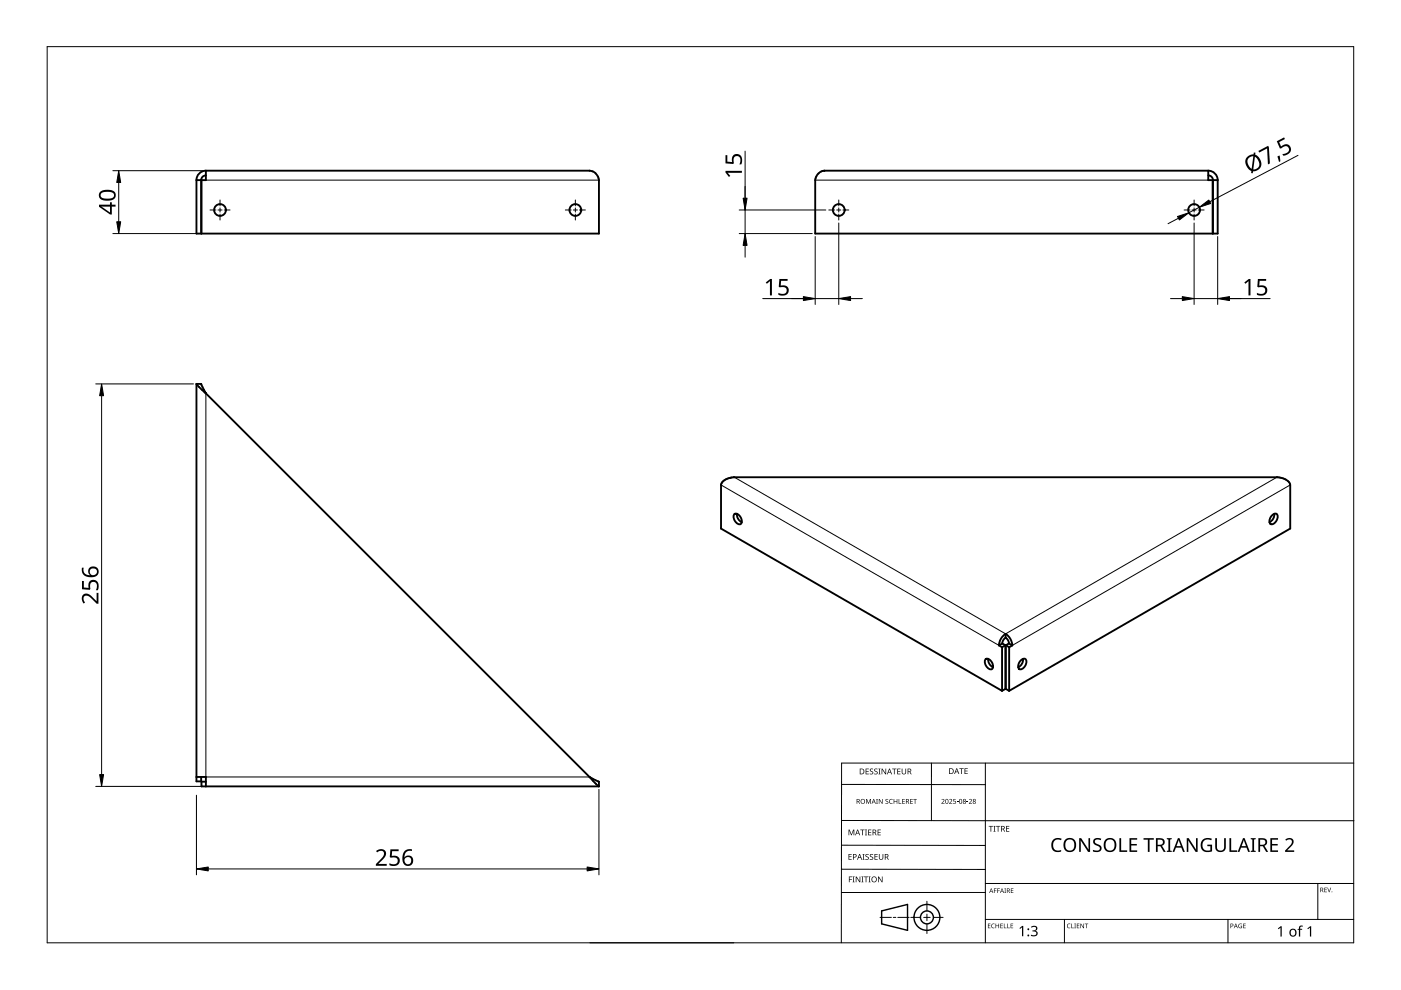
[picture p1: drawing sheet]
<svg xmlns="http://www.w3.org/2000/svg" width="297mm" height="210mm" viewBox="0 0 297 210" stroke-linecap="round" stroke-linejoin="round" font-family="sans-serif">
<g fill="none" stroke="#000" stroke-width=".4">
<path d="M41.7 38.2v11.3h1v-11.3M41.7 38.2h1M43.7 36.2h81.3a2.21 2.21 0 0 1 2 2v11.3h-84.3v-11.3h1zM43.7 37.2a1 1 0 0 0-1 1M43.7 36.2a2 2 0 0 0-2 2M174.8 36.2h81.4M174.8 36.2h.1M256.2 36.2v2h.9v11.3h-84.3v-11.3a2.19 2.19 0 0 1 2-2M256.2 37.2a1 1 0 0 1 1 1M256.2 36.2a2 2 0 0 1 2 2M257.2 38.2v11.3h1v-11.3M257.2 38.2h1"/>
<path d="M41.7 81.4l1.9 2M41.7 81.4h1l.9 2M41.7 81.4v84.3h1v-1M43.6 83.4l81.4 81.3M155.8 108.9a1.44 1.44 0 0 1 1.2 2.2 1.44 1.44 0 0 1-1.2-2.2zM156.2 108.9a1.85 1.85 0 0 0 1.1 1.8M269.7 109.3l.6-.4h.3a1.44 1.44 0 0 1-1.2 2.2 1.25 1.25 0 0 1 .3-1.8zM270.2 108.9a1.85 1.85 0 0 1-1.1 1.8M209 139.7a1.44 1.44 0 0 1 1.3 2.2 1.44 1.44 0 0 1-1.3-2.2zM209.5 139.7a1.85 1.85 0 0 0 1 1.8M211.8 136.8l.7 .4M212.5 137.2v9.3"/>
<path d="M212.5 136.4l.7 .4M212.5 136.4l-.7 .4M213.2 136.8v9.3l-.7 .4M213.2 136.8l-.7 .4M213.2 134.4a3.1 3.1 0 0 1 1.4 2.4M213.2 134.4a3.1 3.1 0 0 0-1.4 2.4M213.2 135.2l.5 .5 .2 .7M213.2 135.2l-.5 .5-.2 .7M213.2 134.4v.8M213.3 136.8v9.3l.7 .4M213.3 136.8l.7 .4M213.9 136.4l-.6 .4"/>
<path d="M213.9 136.4l.7 .4M214 137.2v9.3M214.6 136.8l-.6 .4M216.9 139.7a1.85 1.85 0 0 1-1 1.8M212.5 146.5l-59.6-34.4v-9.3a3 3 0 0 1 2.8-1.6h115.2a2.87 2.87 0 0 1 2.7 1.6v9.3l-59.6 34.4M216.4 140l.7-.4 .3 .1a1.44 1.44 0 0 1-1.3 2.2 1.25 1.25 0 0 1 .3-1.9zM41.7 164.7h2v2M43.7 165.7h-1v1h84.3M125 164.7l2 1v1M125 164.7l2 2"/>
<circle cx="46.7" cy="44.5" r="1.25"/>
<circle cx="122" cy="44.5" r="1.25"/>
<circle cx="177.8" cy="44.5" r="1.25"/>
<circle cx="253.2" cy="44.5" r="1.25"/>
</g>
<path d="M43.7 38.2h83.3M172.8 38.2h83.4M43.7 83.4v81.3h81.3M152.9 102.8l58.9 34M155.7 101.2l57.5 33.2 57.5-33.2M273.6 102.8l-59 34" fill="none" stroke="#000" stroke-width=".21"/>
<path d="M10 9.9h277v190h-277z" fill="none" stroke="#000" stroke-width=".21"/>
<g fill="none" stroke="#000" stroke-width=".21">
<path d="M178.4 179.2l30.5 .1M178.4 166.3l30.5 .1M178.5 174h108.6M197.5 161.8v12.2M208.9 161.8v38.1M287 161.8h-108.6v38.1M125.1 199.9h30.5M178.4 184.3h30.5M186.6 194.5h2.4M189.4 194.5h.5M190.4 194.5h2.4M193.1 194.5h2.1"/>
<path d="M195.8 194.5h1.4M196.5 191.1v2M196.5 193.8v1.4M196.5 195.9v2M197.9 194.5h2.1M208.9 189.2h-30.5M208.9 187.3h78.1M208.9 194.9h78.1M225.7 194.9v5M260.4 194.9v5M279.4 187.3v7.6"/>
</g>
<g fill="none" stroke="#000" stroke-width=".3">
<path d="M186.9 193.1l5.5-1.3v5.5l-5.5-1.4z"/>
<circle cx="196.5" cy="194.5" r="1.37"/>
<circle cx="196.5" cy="194.5" r="2.74"/>
</g>
<g fill="#000">
<path d="M179.9 175.9h.2l.4 1 .4-1h.2v1.2h-.1v-1.1l-.4 1.1h-.2l-.4-1.1 .1 1.1h-.2zM182.4 175.9h.9v.1h-.4v1.1h-.1v-1.1h-.4zM183.4 175.9h.4l-.1 .1v1l.1 .1h-.4l.1-.1v-1zM183.6 169.4h.2l.3 .8 .4-.8h.2v1h-.2v-.9l-.4 .9-.4-.9 .1 .9h-.2zM183.5 163h.7v.1h-.5v.4h.5v.1h-.5v.4h.5v.2h-.7zM184.1 175.9h.6v.1h-.5v.4h.5v.1h-.5v.5h.5v.1h-.6zM184.5 163.1l.4-.2 .2 .1v.1a.25 .25 0 0 0-.4-.1 .25 .25 0 0 0 0 .4 .4 .4 0 0 1 .5 .3 .4 .4 0 0 1-.3 .5 .4 .4 0 0 1-.5-.2h.1a.27 .27 0 0 0 .4 .1 .27 .27 0 0 0-.1-.4l-.3-.3zM185.4 163.1l.4-.2 .3 .1-.1 .1a.25 .25 0 0 0-.4-.1 .25 .25 0 0 0 0 .4 .4 .4 0 0 1 .5 .3 .4 .4 0 0 1-.3 .5 .4 .4 0 0 1-.5-.2h.1a.27 .27 0 0 0 .4 .1 .27 .27 0 0 0 0-.4l-.4-.3zM185.8 169.4h.3l-.1 .1v.8l.1 .1h-.3l.1-.1zM186.2 163h.5l-.2 .1v1l.2 .1h-.5l.2-.1v-1zM186.1 175.9h.6v.1h-.5v.4h.5v.1h-.5v.5h.5v.1h-.6zM186.3 169.4h.2l.5 .8v-.8h.1v1h-.1l-.6-.8v.8h-.1z"/>
<path d="M186.9 163h.2l.6 1v-1h.2v1.2h-.2l-.6-1v1h-.2zM187.8 169.5l.3-.1h.2v.2a.25 .25 0 0 0-.3-.1 .25 .25 0 0 0-.1 .3 .25 .25 0 0 0 .3 .1 .32 .32 0 0 1 0 .5 .32 .32 0 0 1-.5-.1 .25 .25 0 0 0 .4 .1 .25 .25 0 0 0 0-.4l-.3-.2zM188.6 169.5l.4-.1h.3l-.1 .2a.41 .41 0 0 0-.6 .3 .41 .41 0 0 0 .6 .4 .48 .48 0 0 1-.6-.1 .48 .48 0 0 1 0-.7zM189.1 163h1v.1h-.4v1.1h-.2v-1.1h-.4zM189.5 169.4h.1v.4h.5v-.4h.1v1h-.1v-.5h-.5v.5h-.1zM190.5 169.4h.2v.9h.4v.1h-.6zM190.2 163h.7v.1h-.5v.4h.5v.1h-.5v.4h.5v.2h-.7zM191.3 169.4h.5v.1h-.4v.3h.4v.1h-.4v.4h.4v.1h-.5zM191.2 163h.1v.8a.32 .32 0 0 0 .3 .3 .32 .32 0 0 0 .4-.4v-.7h.1v.7a.47 .47 0 0 1-.5 .5 .47 .47 0 0 1-.4-.5zM193 169.4h.5v.1h-.4v.3h.4v.1h-.4v.4h.4v.1h-.5zM193.6 169.4h.8v.1h-.3v.9h-.2v-.9h-.3zM199.6 169.5a.37 .37 0 0 1 .6 0 .37 .37 0 0 1-.2 .6l-.2 .2h.5v.1h-.7l.3-.4a.27 .27 0 0 0 .2-.3 .27 .27 0 0 0-.4-.1z"/>
<path d="M201.2 169.5a.37 .37 0 0 1 .6 0 .37 .37 0 0 1-.2 .6l-.2 .2h.5v.1h-.7l.3-.4a.27 .27 0 0 0 .3-.3 .27 .27 0 0 0-.5-.1zM202.1 169.4h.5v.1h-.4v.3a.34 .34 0 0 1 .5 .2 .34 .34 0 0 1-.2 .4 .34 .34 0 0 1-.4-.1 .29 .29 0 0 0 .4 0 .29 .29 0 0 0 0-.4 .29 .29 0 0 0-.4 0zM202.9 170l.3 .1zM203.4 162.9h.9v.1h-.4v1.1h-.1v-1.1h-.4zM204.9 170l.4 .1zM204.5 162.9h.7v.1h-.5v.4h.4v.1h-.4v.5h.5v.1h-.7zM205.4 169.5a.37 .37 0 0 1 .6 0 .37 .37 0 0 1-.2 .6l-.2 .2h.5v.1h-.7l.3-.4a.27 .27 0 0 0 .3-.3 .27 .27 0 0 0-.5-.1zM209.6 175.1h.9v.2h-.3v1h-.2v-1h-.4zM210.6 175.1h.5l-.2 .1v1l.2 .1h-.5l.2-.1v-1zM211.2 175.1h.9v.2h-.4v1h-.2v-1h-.3zM213.3 175.1h.7v.2h-.5v.3h.5v.2h-.5v.4h.5v.1h-.7zM223.3 178.1a1.63 1.63 0 0 1 1.8-.3l-.1 .4a1.14 1.14 0 0 0-1.4 .1 1.14 1.14 0 0 0-.3 1.4 1.11 1.11 0 0 0 1.7 .5v.3a1.52 1.52 0 0 1-1.9-.5 1.52 1.52 0 0 1 .2-1.9z"/>
<path d="M231.9 178a1.38 1.38 0 0 1 1.6-.2l-.1 .3-.4-.1a.55 .55 0 0 0-.9 .3 .55 .55 0 0 0 .7 .7 .88 .88 0 0 1 .7 1.1 .88 .88 0 0 1-1.2 .6l-.6-.2v-.3h.2a.82 .82 0 0 0 1.3-.3l-.1-.4-.5-.2a.88 .88 0 0 1-.7-1.3zM255 178.1a1.87 1.87 0 0 1 1.9-.3l-.1 .4a1.2 1.2 0 0 0-1.8 .9 1.2 1.2 0 0 0 1.6 1.2v-.9h-.6v-.3h1v1.4a1.59 1.59 0 0 1-2.4-.8v-.2a1.67 1.67 0 0 1 .4-1.4zM257.7 177.7h.3v1.9a.76 .76 0 0 0 .8 .7 .76 .76 0 0 0 .7-.7v-1.9h.4v1.9a1.12 1.12 0 0 1-1.1 1.1 1.12 1.12 0 0 1-1.1-1.1zM180 185.8h.7v.2h-.6v.4h.5v.1h-.5v.6h-.1zM179.9 181.1h.7v.1h-.5v.4h.4v.1h-.4v.5h.5v.1h-.7zM180.8 185.8h.4l-.1 .2v.9l.1 .2h-.4l.1-.2v-.9zM181.4 185.8h.2l.7 1.1v-1.1h.1v1.3h-.2l-.6-1v1h-.2zM182.6 185.8h.5l-.2 .2v.9l.2 .2h-.5l.2-.2v-.9zM182.9 181.1h.4l-.1 .1v1l.1 .1h-.4l.1-.1v-1zM183.2 185.8h.9v.2h-.4v1.1h-.2v-1.1h-.3zM183.5 181.2l.5-.1h.2v.2a.25 .25 0 0 0-.4-.1 .25 .25 0 0 0 0 .4 .4 .4 0 0 1 .4 .3 .4 .4 0 0 1-.2 .4 .4 .4 0 0 1-.5-.2 .27 .27 0 0 0 .5 .1 .27 .27 0 0 0-.1-.4l-.4-.3zM184.2 185.8h.4l-.1 .2v.9l.1 .2h-.4l.1-.2v-.9z"/>
<path d="M184.5 181.2l.4-.1h.2v.2a.25 .25 0 0 0-.4-.1 .25 .25 0 0 0 0 .4 .4 .4 0 0 1 .5 .3 .4 .4 0 0 1-.3 .4 .4 .4 0 0 1-.5-.2h.1a.27 .27 0 0 0 .4 .1 .27 .27 0 0 0-.1-.4l-.3-.3zM185.4 181.1h.7v.1h-.5v.4h.5v.1h-.5v.5h.5v.1h-.7zM186.2 185.8h.1l.7 1.1v-1.1h.1v1.3h-.2l-.6-1v1h-.1zM186.3 181.1h.2v.8a.32 .32 0 0 0 .3 .3 .32 .32 0 0 0 .3-.3v-.8h.2v.8a.47 .47 0 0 1-.5 .4 .47 .47 0 0 1-.5-.4zM209.5 195.8h.5l-.4 .1v.3h.4l-.4 .1v.4l.4 .1h-.5zM210.3 196l.3-.2 .3 .1v.1a.39 .39 0 0 0-.6 .3 .39 .39 0 0 0 .6 .4 .46 .46 0 0 1-.7-.1 .46 .46 0 0 1 .1-.6zM210.7 188.4h.6l-.4 .1v.3h.4l-.4 .1v.4h-.2zM211.4 188.4h.6l-.4 .1v.3h.4l-.4 .1v.4h-.2zM211.1 195.8h.1v.4h.5v-.4h.1v1h-.1v-.5h-.5v.5h-.1zM212.1 195.8h.5l-.4 .1v.3h.4l-.4 .1v.4l.4 .1h-.5zM212.8 195.8h.2v.9l.4 .1h-.6zM212.9 188.4h.4l-.1 .1 .1 .8h-.4l.2-.1z"/>
<path d="M213.6 195.8h.1v.9l.4 .1h-.5zM214.3 195.8h.5l-.4 .1v.3h.4l-.4 .1v.4l.4 .1h-.5zM214.3 188.4h.6l-.5 .1v.3h.4l-.4 .1v.3l.5 .1h-.6zM216.1 196.8l.6-.5h.3v2.2h-.3v-1.9l-.4 .4zM218.6 196.5a.72 .72 0 0 1 .9-.3 .72 .72 0 0 1 .4 .9l-.4 .3a.62 .62 0 0 1 .5 .7 .62 .62 0 0 1-.8 .4l-.6-.1v-.2l.4 .1a.45 .45 0 0 0 .7-.3 .45 .45 0 0 0-.6-.5h-.2v-.2a.46 .46 0 0 0 .6-.1 .46 .46 0 0 0 0-.6l-.8 .1zM226.3 196l.4-.2 .3 .1-.1 .1a.39 .39 0 0 0-.6 .3 .39 .39 0 0 0 .6 .4 .46 .46 0 0 1-.6-.1 .46 .46 0 0 1 0-.6zM227.1 195.8h.2v.9l.4 .1h-.6zM227.8 195.8h.3l-.1 .1 .1 .9h-.3l.1-.1zM228.3 195.8h.5l-.4 .1v.3h.4l-.4 .1v.4l.4 .1h-.5zM229.1 195.8h.1l.5 .8v-.8h.1v1h-.1l-.5-.8v.8h-.1zM230 195.8h.7l-.3 .1v.9h-.1v-.9zM228.8 177.7h.4l1.6 2.4v-2.4h.3v2.9h-.4l-1.6-2.4v2.4h-.3z"/>
<path d="M237.3 177.7h.4v2.6h1.3v.3h-1.7zM239.5 177.7h1.6v.3h-1.3v.9h1.2v.4h-1.2v1h1.3v.3h-1.6zM242.4 177.7h2.2v.3h-.9v2.6h-.3v-2.6h-1zM247.4 177.7h1v.2l-.3 .1v2.3l.3 .1v.2h-1v-.2l.3-.1v-2.3l-.3-.1zM251.6 177.7h.4l1.6 2.4v-2.4h.3v2.9h-.4l-1.6-2.4v2.4h-.3zM260.7 177.7h.3v2.6h1.3v.3h-1.6zM262.7 196l.6-.1-.1 .1a.4 .4 0 0 0-.5 .3 .4 .4 0 0 0 .5 .4v-.3l-.2-.1h.3v.5a.53 .53 0 0 1-.7-.1 .53 .53 0 0 1 .1-.7zM263.6 195.8h.5l-.4 .1v.3h.4l-.4 .1v.4l.4 .1h-.5zM265.2 177.7h1v.2l-.3 .1v2.3l.3 .1v.2h-1v-.2l.3-.1v-2.3l-.3-.1zM269.3 177.7h1.7v.3h-1.3v.9h1.2v.4h-1.2v1h1.3v.3h-1.7zM270.9 196.8l.6-.4h.2v2.2h-.2v-1.9l-.4 .3zM272.5 178a.97 .97 0 0 1 1.1-.3 .97 .97 0 0 1 .7 .9l-.3 .6-1.1 1.1h1.5v.3h-1.9v-.3l1.1-1.2a.67 .67 0 0 0 .1-1 .67 .67 0 0 0-1 .2z"/>
<path d="M275.5 196.4l.7-.1v.2h-.4l-.1 .2v.2h.4v.2h-.4v1.5h-.3v-1.5h-.3l.3-.2zM277.2 196.8l.6-.4h.2v2.2h-.3v-1.9l-.4 .3zM280.8 188.2h.5l-.4 .1v.3h.4l-.4 .1v.4l.4 .1h-.5zM281.4 188.2h.1l.3 .8 .3-.8h.1l-.3 1h-.1z"/>
<path d="M181.6 169.4h.3a.29 .29 0 0 1 .4 .2 .29 .29 0 0 1-.2 .4l.3 .4h-.2l-.2-.4h-.2v.4h-.2zM181.8 169.5v.4h.1a.2 .2 0 0 0 .2-.2 .2 .2 0 0 0-.2-.2z"/>
<path d="M181.8 175.9h.1l.5 1.2h-.2l-.1-.4h-.5l-.2 .4h-.1zM181.8 176l-.2 .6h.4z"/>
<path d="M182.3 163h.4a.61 .61 0 0 1 .6 .6 .61 .61 0 0 1-.7 .6h-.3zM182.4 163.1v.9h.2a.48 .48 0 0 0 .5-.4 .48 .48 0 0 0-.5-.5z"/>
<path d="M182.4 169.9a.51 .51 0 0 1 1 0 .51 .51 0 0 1-1 0zM182.6 169.9a.4 .4 0 0 0 .8 0 .4 .4 0 0 0-.8 0z"/>
<path d="M185 175.9h.3a.35 .35 0 0 1 .5 .2 .35 .35 0 0 1-.3 .5l.4 .5h-.2l-.3-.5h-.2v.5h-.2zM185.2 176v.5h.1a.23 .23 0 0 0 .3-.3 .23 .23 0 0 0-.3-.2z"/>
<path d="M185.2 169.4l.5 1-.3-.3h-.4l-.2 .3zM185.2 169.5l-.1 .5h.3z"/>
<path d="M188.5 163h.2l.4 1.2h-.1l-.2-.4h-.5l-.1 .4h-.2zM188.6 163.1l-.2 .6h.4z"/>
<path d="M192.1 169.4h.3a.29 .29 0 0 1 .3 .2 .29 .29 0 0 1-.2 .4l.3 .4h-.1l-.3-.4h-.2v.4h-.1zM192.2 169.5v.4h.2a.2 .2 0 0 0 .2-.2 .2 .2 0 0 0-.3-.2z"/>
<path d="M192.4 163h.4a.35 .35 0 0 1 .4 .2 .35 .35 0 0 1-.2 .4l.3 .6h-.2l-.3-.5h-.2v.5h-.2zM192.6 163.1v.4h.2a.23 .23 0 0 0 .3-.2 .23 .23 0 0 0-.3-.2z"/>
<path d="M200.5 169.5l.4-.1 .2 .2v.5l-.2 .3h-.3l-.2-.2zM200.6 169.6v.1a.37 .37 0 0 0-.1 .4 .37 .37 0 0 0 .4 .2 .4 .4 0 0 0 .1-.5 .4 .4 0 0 0-.4-.2z"/>
<path d="M201.2 162.9h.4a.61 .61 0 0 1 .6 .6 .61 .61 0 0 1-.6 .6h-.4zM201.4 163v1h.1a.48 .48 0 0 0 .5-.5 .48 .48 0 0 0-.4-.5z"/>
<path d="M202.8 162.9h.1l.5 1.2h-.2l-.1-.4h-.5l-.1 .4h-.2zM202.8 163l-.1 .6h.3z"/>
<path d="M203.5 169.5l.3-.1 .2 .2v.5l-.2 .3h-.3l-.1-.2zM203.5 169.6v.1a.37 .37 0 0 0-.1 .4 .37 .37 0 0 0 .4 .2 .4 .4 0 0 0 .1-.5 .4 .4 0 0 0-.4-.2z"/>
<path d="M204.2 169.5a.29 .29 0 0 1 .5-.1 .29 .29 0 0 1-.1 .5 .29 .29 0 0 1 .1 .4 .29 .29 0 0 1-.4 0 .29 .29 0 0 1 .1-.4zM204.3 170.2a.2 .2 0 0 0 .4 0 .2 .2 0 0 0-.4 0zM204.3 169.7a.17 .17 0 0 0 .3 0 .17 .17 0 0 0-.3 0z"/>
<path d="M206.3 169.5a.29 .29 0 0 1 .5-.1 .29 .29 0 0 1-.1 .5 .29 .29 0 0 1 .1 .4 .29 .29 0 0 1-.5 0 .29 .29 0 0 1 .1-.4zM206.4 170.2a.2 .2 0 0 0 .4 0 .2 .2 0 0 0-.4 0zM206.4 169.7a.17 .17 0 0 0 .3 0 .17 .17 0 0 0-.3 0z"/>
<path d="M212.3 175.1h.3a.35 .35 0 0 1 .4 .3 .35 .35 0 0 1-.2 .4l.3 .5h-.2l-.3-.5h-.2v.5h-.1zM212.4 175.2v.5h.2a.23 .23 0 0 0 .3-.2 .23 .23 0 0 0-.3-.3z"/>
<path d="M225.8 178.1a1.44 1.44 0 0 1 1.9-.2 1.44 1.44 0 0 1 .4 1.9 1.39 1.39 0 0 1-1.9 .8 1.39 1.39 0 0 1-.7-1.9zM226.2 178.2a1.23 1.23 0 0 0 .5 2.1 1.23 1.23 0 0 0 1.1-.9 1.23 1.23 0 0 0-.6-1.3l-.6-.1z"/>
<path d="M234.4 178.1a1.44 1.44 0 0 1 1.8-.2 1.44 1.44 0 0 1 .4 1.9 1.39 1.39 0 0 1-1.9 .8 1.39 1.39 0 0 1-.7-1.9zM234.7 178.2a1.23 1.23 0 0 0 .5 2.1 1.23 1.23 0 0 0 1.1-.9 1.23 1.23 0 0 0-.5-1.3l-.7-.1z"/>
<path d="M245.1 177.7h.8a.84 .84 0 0 1 1 .6 .84 .84 0 0 1-.5 1l.8 1.3h-.5l-.7-1.2h-.6v1.2h-.3zM245.4 178v1.1h.5a.56 .56 0 0 0 .7-.5 .56 .56 0 0 0-.7-.6z"/>
<path d="M266.8 177.7h.8a.84 .84 0 0 1 1 .6 .84 .84 0 0 1-.5 1l.8 1.3h-.4l-.8-1.2h-.5v1.2h-.4zM267.2 178v1.1h.4a.56 .56 0 0 0 .7-.5 .56 .56 0 0 0-.7-.6z"/>
<path d="M180.8 181.1h.4a.41 .41 0 0 1 .4 .5 .41 .41 0 0 1-.6 .2v.5h-.2zM181 181.2v.5a.29 .29 0 0 0 .5-.3 .29 .29 0 0 0-.5-.2z"/>
<path d="M182.2 181.1h.1l.5 1.2h-.2l-.1-.4h-.5l-.1 .4h-.2zM182.3 181.2l-.2 .6h.3z"/>
<path d="M184.7 186.5a.61 .61 0 0 1 1.2 0 .61 .61 0 0 1-1.2 0zM184.9 186.5a.45 .45 0 0 0 .9 0 .45 .45 0 0 0-.9 0z"/>
<path d="M187.6 181.1h.3a.35 .35 0 0 1 .5 .2 .35 .35 0 0 1-.3 .4l.4 .6h-.2l-.3-.5h-.3v.5h-.1zM187.7 181.2v.5h.2a.23 .23 0 0 0 .3-.3 .23 .23 0 0 0-.3-.2z"/>
<path d="M210.1 188.4l.5 .9-.2-.3h-.4l-.3 .3zM210.2 188.5l-.2 .4h.3z"/>
<path d="M212.4 188.4l.5 .9-.3-.3h-.3l-.3 .3zM212.4 188.5l-.1 .4h.3z"/>
<path d="M213.5 188.4h.2a.28 .28 0 0 1 .4 .2 .28 .28 0 0 1-.2 .3l.3 .4-.4-.4h-.2v.4h-.1zM213.6 188.5v.3h.1a.19 .19 0 0 0 .3-.2 .19 .19 0 0 0-.3-.1z"/>
<path d="M249.7 177.7h.4l1.1 2.9h-.4l-.3-.9h-1.2l-.3 .9h-.4zM249.9 178.1l-.5 1.3h1z"/>
<path d="M260.9 195.8h.2a.32 .32 0 0 1 .4 .4 .32 .32 0 0 1-.5 .2v.4h-.1zM261 195.9v.4a.24 .24 0 0 0 .4-.2 .24 .24 0 0 0-.4-.2z"/>
<path d="M262 195.8l.4 1-.2-.3h-.4l-.2 .3zM262 196l-.1 .4h.3z"/>
<path d="M263.5 177.7h.4l1.1 2.9h-.4l-.3-.9h-1.2l-.3 .9h-.4zM263.7 178.1l-.5 1.3h1z"/>
<path d="M273.6 197.1a.82 .82 0 0 1 1.2 .1 .82 .82 0 0 1-.2 1.2 .82 .82 0 0 1-1.2-.4zM273.8 197.2a.6 .6 0 0 0-.1 .8 .6 .6 0 0 0 .8 .2l.1-.3a.53 .53 0 0 0-.1-.6 .53 .53 0 0 0-.7-.1z"/>
<path d="M279.9 188.2h.3a.28 .28 0 0 1 .3 .2 .28 .28 0 0 1-.1 .3l.2 .5-.3-.4h-.2v.4h-.2zM280.1 188.3v.4h.1a.19 .19 0 0 0 .2-.2 .19 .19 0 0 0-.2-.2z"/>
<circle cx="218" cy="198.3" r=".2"/>
<circle cx="218" cy="197" r=".2"/>
<circle cx="282.4" cy="189.1" r=".09"/>
</g>
<g fill="none" stroke="#000" stroke-width=".21">
<path d="M44.5 44.5h1.3M46.2 44.5h.9M46.7 42.4v1.2M46.7 44.1v.9M46.7 45.4v1.2M47.5 44.5h1.3M119.9 44.5h1.2M121.5 44.5h.9M122 42.4v1.2M122 44.1v.9M122 45.4v1.2M122.9 44.5h1.2"/>
<path d="M175.7 44.5h1.3M177.4 44.5h.9M177.8 42.4v1.2M177.8 44.1v.9M177.8 45.4v1.2M178.7 44.5h1.3M251 44.5h1.3M252.7 44.5h.9M253.2 42.4v1.2M253.2 44.1v.9M253.2 45.4v1.2M254 44.5h1.3"/>
</g>
<g fill="none" stroke="#000" stroke-width=".21">
<path d="M23.9 36.2h19.1M25.2 38.7v8.3M158 32v17.5M275.2 32.9l-18.7 9.9M23.9 49.5h18.2M156.7 49.5h15.5M156.7 44.5h18.4M158 52v2.5M172.8 50.1v14.5M177.8 47.3v17.3M249.9 46.3l-2.3 1.1M253.2 47.3v17.3"/>
<path d="M254.3 43.9l-2.2 1.2M258.2 50.1v14.5M161.7 63.3h16.1M180.3 63.3h2.5M248.2 63.3h2.5M253.2 63.3h16.1M20.3 81.4h20.7M21.5 83.9v80.3M20.3 166.7h22.7M41.7 168.6v16.9M127 167.4v18.1M44.2 184.2h80.3"/>
</g>
<g fill="#000" stroke="#000" stroke-width=".21">
<path d="M25.2 36.2l.4 2.5h-.8zM24.8 47h.8l-.4 2.5zM158 49.5l.4 2.5h-.8zM157.6 42h.8l-.4 2.5zM249.7 45.9l2.4-.8-2.1 1.5zM254.3 43.9l2-1.5 .4 .7zM170.3 62.9l2.5 .4-2.5 .4zM177.8 63.3l2.5-.4v.8zM250.7 62.9l2.5 .4-2.5 .4zM258.2 63.3l2.5-.4v.8zM21.5 81.4l.5 2.5h-.9zM21.1 164.2h.9l-.5 2.5z"/>
<path d="M41.7 184.2l2.5-.4v.9zM124.5 183.8l2.5 .4-2.5 .5z"/>
</g>
<g fill="#000">
<path d="M153.8 32.9h.4v1.4l1 .1a1.17 1.17 0 0 1 1-1.8 1.17 1.17 0 0 1 1.1 1.6l-.1 .7h-.4a1.03 1.03 0 0 0 .2-1.1 1.03 1.03 0 0 0-.8-.7 .93 .93 0 0 0-.6 1.5l-.1 .2-1.7-.2zM153.8 36.2h3.5v.4h-3l.5 .7-.3 .2-.7-.9zM266.8 32l2.1-1.1 .1 .3 .2 3.5-.4 .2-.2-3.4-1.6 .8zM270.8 33.2l.5-.2 .2 1.2-.3 .1zM270.7 29.9l1.6-.8 .1 .4-1.2 .6 .4 1a1.17 1.17 0 0 1 2 0 1.17 1.17 0 0 1-.9 1.8l-.6 .1-.2-.4a1.03 1.03 0 0 0 1-.2 1.03 1.03 0 0 0 .3-1 .93 .93 0 0 0-1.6 .1h-.2zM162.4 59.9l.9-.8h.4v3.5h-.5l.1-3-.7 .6zM165.2 59.1h1.8v.4h-1.4l-.1 1.1a1.17 1.17 0 0 1 1.7 .9 1.17 1.17 0 0 1-1.5 1.2l-.7-.2v-.4a1.03 1.03 0 0 0 1.1 .3 1.03 1.03 0 0 0 .7-.8 .93 .93 0 0 0-1.5-.7l-.2-.1zM263.8 59.9l1-.8h.3v3.5h-.4v-3l-.7 .6zM266.7 59.1h1.7v.4h-1.3l-.1 1.1a1.17 1.17 0 0 1 1.7 .9 1.17 1.17 0 0 1-1.6 1.2l-.6-.2v-.4a1.03 1.03 0 0 0 1 .3 1.03 1.03 0 0 0 .8-.8 .93 .93 0 0 0-1.5-.7l-.2-.1zM17.4 123.2h.4v1.4h1a1.17 1.17 0 0 1 .9-1.7 1.17 1.17 0 0 1 1.2 1.6l-.2 .6h-.4a1.03 1.03 0 0 0 .3-1 1.03 1.03 0 0 0-.8-.7 .93 .93 0 0 0-.6 1.4l-.2 .3-1.6-.2zM17.6 126.1a1.5 1.5 0 0 1 2.1 .6l.8 .8v-1.8h.4v2.3h-.4l-1.1-1.1a.98 .98 0 0 0-1.7-.3v.5l.3 .6-.3 .3a1.47 1.47 0 0 1-.1-1.9zM79.7 180.4a1.16 1.16 0 0 1 1.4-.4 1.16 1.16 0 0 1 .7 1.2l-.3 .6-1.3 1.4h1.8v.4h-2.3v-.4l1.1-1.1a.98 .98 0 0 0 .3-1.7h-.5l-.6 .3z"/>
<path d="M82.8 180.1h1.7v.4h-1.4v1a1.17 1.17 0 0 1 1.7 .9 1.17 1.17 0 0 1-1.6 1.2l-.6-.2v-.4a1.03 1.03 0 0 0 1 .3 1.03 1.03 0 0 0 .7-.8 .93 .93 0 0 0-1.4-.6l-.3-.2z"/>
<path d="M264.5 33.2l.6-.4 .7-.1v-.4l.4 .1-.1 .4a1.81 1.81 0 0 1 1.3 1.9 1.81 1.81 0 0 1-1.5 1.6h-.2l-.1 .4h-.3v-.4a2 2 0 0 1-.8-3.1zM266.1 33.2l-.4 2.7a1.23 1.23 0 0 0 1.3-.7 1.23 1.23 0 0 0-.4-1.5zM264.8 33.5a1.51 1.51 0 0 0 .6 2.3l.3-2.7-.4 .1z"/>
<path d="M21.2 40.7a2.6 2.6 0 0 1 3.2 .2 1.22 1.22 0 0 1-.2 1.3 1.22 1.22 0 0 1-1.2 .3 1.53 1.53 0 0 1-2-1zM21.5 40.9a.75 .75 0 0 0 0 1 .75 .75 0 0 0 .9 .2h1a.69 .69 0 0 0 .8-.7 .69 .69 0 0 0-.8-.7h-1.3z"/>
<path d="M21 43.4h2.3v-.5h.4v.5h.8v.4h-.8v1.7h-.4l-2.3-1.7zM21.5 43.8l1.8 1.3v-1.3z"/>
<path d="M17.4 120.4h.3a1.18 1.18 0 0 0 1.4 1.5 1.08 1.08 0 0 1-.1-1.6 1.08 1.08 0 0 1 1.6 .1 1.22 1.22 0 0 1 .1 1.4 1.22 1.22 0 0 1-1.3 .6 1.63 1.63 0 0 1-2-2zM19 121.2a.8 .8 0 0 0 1.6 0 .8 .8 0 0 0-1.6 0z"/>
<path d="M85.8 180.4l.6-.3 .5-.1 .4 .1v.3a1.18 1.18 0 0 0-1.5 1.4 1.08 1.08 0 0 1 1.6-.1 1.08 1.08 0 0 1-.1 1.6 1.22 1.22 0 0 1-1.4 .1 1.22 1.22 0 0 1-.6-1.3l.1-.9zM85.7 182.5a.76 .76 0 0 0 1.5 0 .76 .76 0 0 0-1.5 0z"/>
</g>
</svg>
